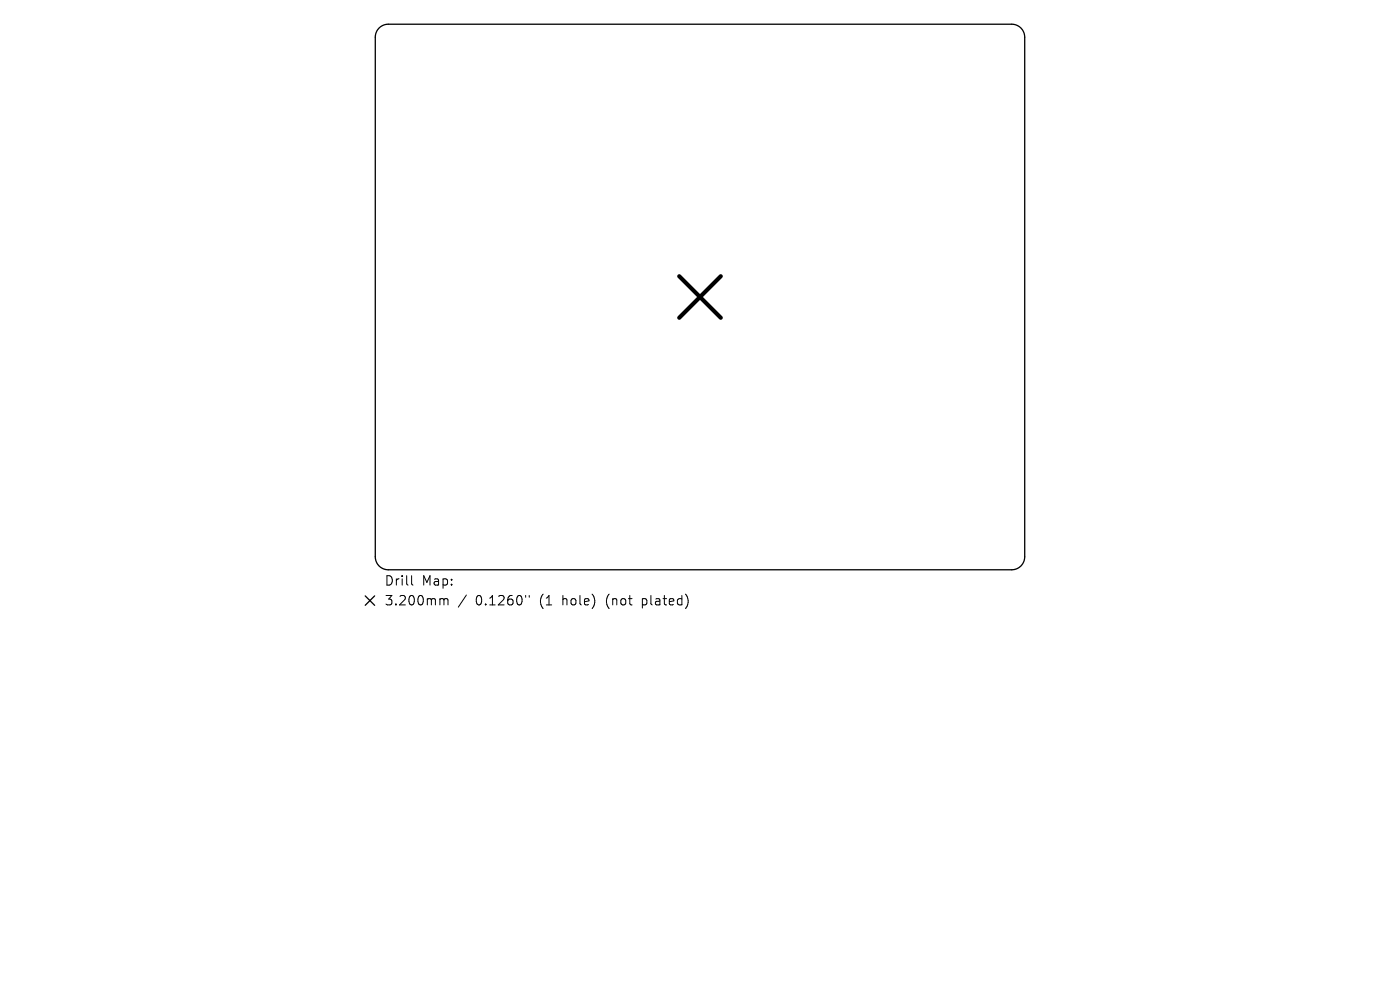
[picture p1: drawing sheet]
<svg xmlns="http://www.w3.org/2000/svg" width="297mm" height="210mm" viewBox="0 0 297 210" stroke-linecap="round" stroke-linejoin="round" font-family="sans-serif">
<defs><g id="words">
<g font-size="2.8">
<text x="81.5" y="124.5">Drill</text>
<text x="89.5" y="124.5">Map:</text>
<text x="81.5" y="128.7">3.200mm</text>
<text x="100.9" y="128.7">0.1260&quot;</text>
<text x="114.6" y="128.7">(1</text>
<text x="119.6" y="128.7">hole)</text>
<text x="129" y="128.7">(not</text>
<text x="136.9" y="128.7">plated)</text>
</g>
</g></defs>
<path d="M80.4 5.9a2.76 2.76 0 0 1 2-.8h132.2a2.76 2.76 0 0 1 2.8 2.8v110.2a2.76 2.76 0 0 1-2.8 2.8h-132.2a2.76 2.76 0 0 1-2.8-2.8v-110.2a2.75 2.75 0 0 1 .8-2zM77.5 126.4l2 2M79.5 126.4l-2 2" fill="none" stroke="#000" stroke-width=".28"/>
<path d="M144.1 58.6l8.8 8.8M152.9 58.6l-8.8 8.8" fill="none" stroke="#000" stroke-width=".88"/>
<path d="M87.3 122.1v1.7l.3 .3M93.6 127h.3l.3 .3M94.2 127.3l.3-.3 .4 .1 .1 1.2M94.2 127.3v1M98.9 126.2l-1.7 2.6M111.5 126.3v.4M112.3 126.3v.4" fill="none" stroke="#000" stroke-width=".21"/>
<use href="#words"/>
</svg>
